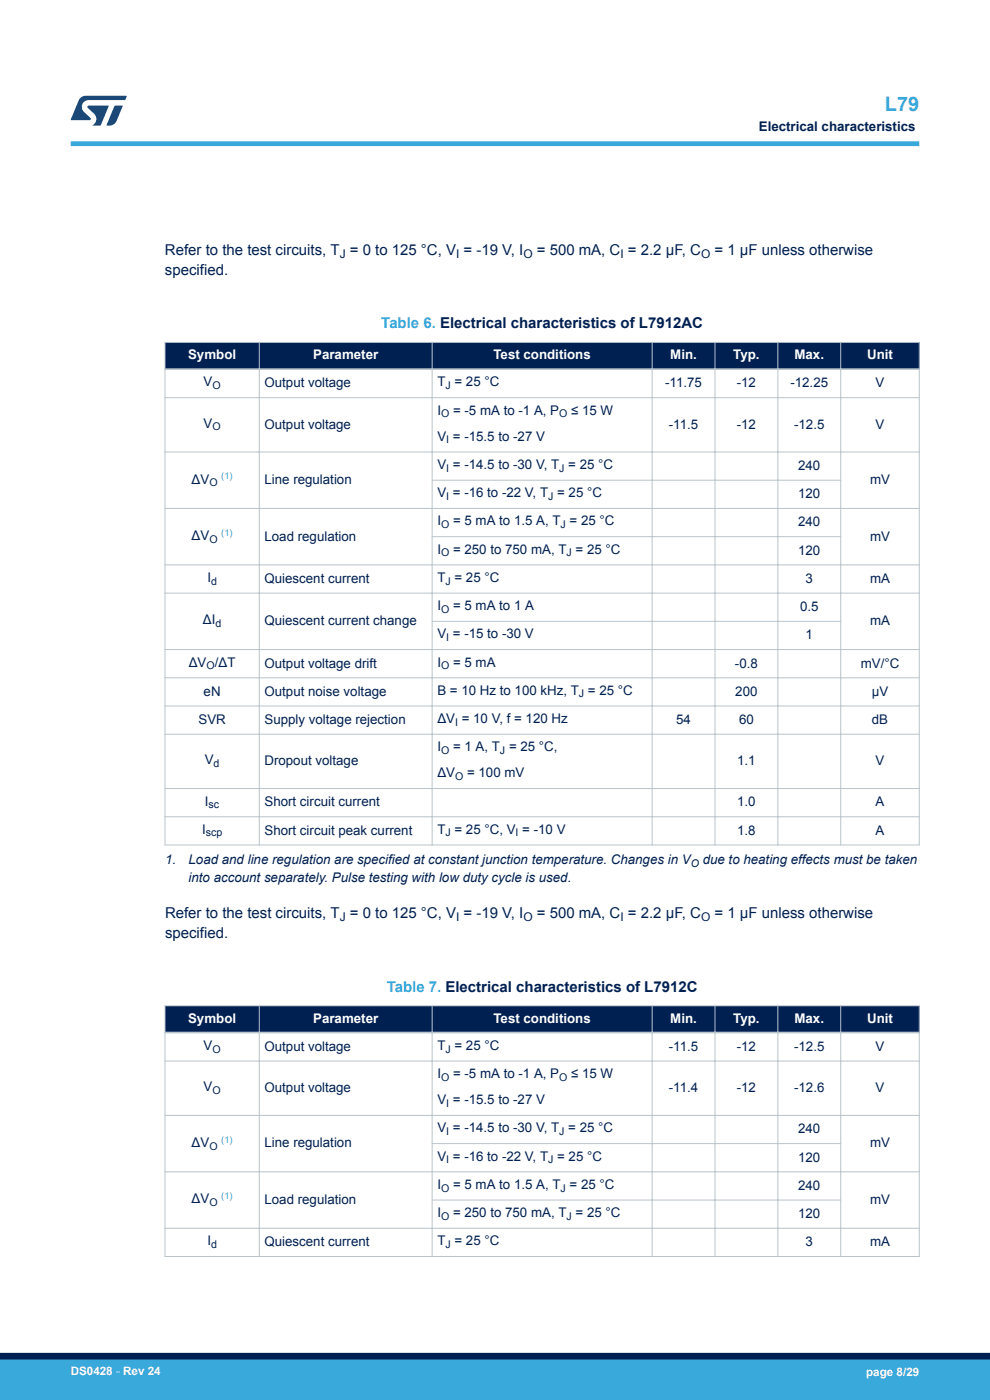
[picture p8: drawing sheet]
<svg xmlns="http://www.w3.org/2000/svg" width="210mm" height="297mm" viewBox="0 0 210 297" stroke-linecap="round" stroke-linejoin="round" font-family="sans-serif">
<defs><g id="words">
<text font-size="4.2" fill="#39a9dc" x="187.7" y="23.5">L79</text>
<g font-size="3.2" fill="#002052">
<text x="35" y="54.1">Refer to the test circuits, T = 0 to 125 °C, V = -19 V, I</text>
<text x="35" y="58.3">specified.</text>
<text x="113.9" y="54.1">= 500 mA, C = 2.2 µF, C</text>
<text x="151.6" y="54.1">= 1 µF unless otherwise</text>
<text x="35" y="194.8">Refer to the test circuits, T = 0 to 125 °C, V = -19 V, I</text>
<text x="113.9" y="194.8">= 500 mA, C = 2.2 µF, C</text>
<text x="151.6" y="194.8">= 1 µF unless otherwise</text>
<text x="35" y="199.1">specified.</text>
</g>
<g font-size="3.2" fill="#39a9dc">
<text x="80.9" y="69.6">Table 6. Electrical characteristics of L7912AC</text>
<text x="82" y="210.4">Table 7. Electrical characteristics of L7912C</text>
</g>
<g font-size="2.8" fill="#002052">
<text x="161" y="27.9">Electrical characteristics</text>
<text x="43.2" y="82">V</text>
<text x="56.1" y="82.2">Output voltage</text>
<text x="92.8" y="82">T = 25 °C</text>
<text x="141.1" y="82.2">-11.75</text>
<text x="156.3" y="82.2">-12</text>
<text x="167.7" y="82.2">-12.25</text>
<text x="185.7" y="82.2">V</text>
<text x="92.8" y="88">I</text>
<text x="96.1" y="88">= -5 mA to -1 A, P</text>
<text x="121.1" y="88">≤ 15 W</text>
<text x="43.2" y="90.7">V</text>
<text x="56.1" y="90.9">Output voltage</text>
<text x="92.8" y="93.5">V = -15.5 to -27 V</text>
<text x="141.9" y="90.9">-11.5</text>
<text x="156.3" y="90.9">-12</text>
<text x="168.4" y="90.9">-12.5</text>
<text x="185.7" y="90.9">V</text>
<text x="92.8" y="99.5">V = -14.5 to -30 V, T = 25 °C</text>
<text x="169.3" y="99.7">240</text>
<text x="40.6" y="102.6">ΔV</text>
<text x="56.1" y="102.7">Line regulation</text>
<text x="92.8" y="105.5">V = -16 to -22 V, T = 25 °C</text>
<text x="169.3" y="105.7">120</text>
<text x="184.5" y="102.7">mV</text>
<text x="92.8" y="111.5">I</text>
<text x="96.1" y="111.5">= 5 mA to 1.5 A, T = 25 °C</text>
<text x="169.3" y="111.7">240</text>
<text x="40.6" y="114.6">ΔV</text>
<text x="56.1" y="114.7">Load regulation</text>
<text x="92.8" y="117.5">I</text>
<text x="96.1" y="117.5">= 250 to 750 mA, T = 25 °C</text>
<text x="169.3" y="117.7">120</text>
<text x="184.5" y="114.7">mV</text>
<text x="44" y="123.5">I</text>
<text x="56.1" y="123.6">Quiescent current</text>
<text x="92.8" y="123.5">T = 25 °C</text>
<text x="170.9" y="123.6">3</text>
<text x="184.5" y="123.6">mA</text>
<text x="92.8" y="129.4">I</text>
<text x="96.1" y="129.4">= 5 mA to 1 A</text>
<text x="169.7" y="129.6">0.5</text>
<text x="43" y="132.4">ΔI</text>
<text x="56.1" y="132.6">Quiescent current change</text>
<text x="92.8" y="135.4">V = -15 to -30 V</text>
<text x="170.9" y="135.6">1</text>
<text x="184.6" y="132.6">mA</text>
<text x="40" y="141.4">ΔV /ΔT</text>
<text x="56.1" y="141.6">Output voltage drift</text>
<text x="92.8" y="141.4">I</text>
<text x="96.1" y="141.4">= 5 mA</text>
<text x="155.9" y="141.6">-0.8</text>
<text x="182.6" y="141.6">mV/°C</text>
<text x="43.2" y="147.6">eN</text>
<text x="56.1" y="147.6">Output noise voltage</text>
<text x="92.8" y="147.4">B = 10 Hz to 100 kHz, T = 25 °C</text>
<text x="156" y="147.6">200</text>
<text x="184.9" y="147.6">µV</text>
<text x="42.1" y="153.6">SVR</text>
<text x="56.1" y="153.6">Supply voltage rejection</text>
<text x="92.8" y="153.4">ΔV = 10 V, f = 120 Hz</text>
<text x="143.4" y="153.6">54</text>
<text x="156.8" y="153.6">60</text>
<text x="184.9" y="153.6">dB</text>
<text x="92.8" y="159.4">I</text>
<text x="96.1" y="159.4">= 1 A, T = 25 °C,</text>
<text x="43.4" y="162.1">V</text>
<text x="56.1" y="162.3">Dropout voltage</text>
<text x="92.8" y="164.9">ΔV</text>
<text x="99.1" y="164.9">= 100 mV</text>
<text x="156.4" y="162.3">1.1</text>
<text x="185.7" y="162.3">V</text>
<text x="43.5" y="170.9">I</text>
<text x="56.1" y="171.1">Short circuit current</text>
<text x="156.4" y="171.1">1.0</text>
<text x="185.7" y="171.1">A</text>
<text x="42.9" y="176.9">I</text>
<text x="56.1" y="177.1">Short circuit peak current</text>
<text x="92.8" y="176.9">T = 25 °C, V = -10 V</text>
<text x="156.4" y="177.1">1.8</text>
<text x="185.7" y="177.1">A</text>
<text x="35" y="183.3">1.</text>
<text x="40" y="183.3">Load and line regulation are specified at constant junction temperature. Changes in V</text>
<text x="149.1" y="183.3">due to heating effects must be taken</text>
<text x="40" y="187.1">into account separately. Pulse testing with low duty cycle is used.</text>
<text x="43.2" y="222.7">V</text>
<text x="56.1" y="222.9">Output voltage</text>
<text x="92.8" y="222.7">T = 25 °C</text>
<text x="141.9" y="222.9">-11.5</text>
<text x="156.3" y="222.9">-12</text>
<text x="168.4" y="222.9">-12.5</text>
<text x="185.7" y="222.9">V</text>
<text x="43.2" y="231.5">V</text>
<text x="56.1" y="231.7">Output voltage</text>
<text x="92.8" y="228.7">I</text>
<text x="96.1" y="228.7">= -5 mA to -1 A, P</text>
<text x="121.1" y="228.7">≤ 15 W</text>
<text x="141.9" y="231.7">-11.4</text>
<text x="156.3" y="231.7">-12</text>
<text x="168.4" y="231.7">-12.6</text>
<text x="185.7" y="231.7">V</text>
<text x="92.8" y="234.2">V = -15.5 to -27 V</text>
<text x="40.6" y="243.3">ΔV</text>
<text x="56.1" y="243.4">Line regulation</text>
<text x="92.8" y="240.2">V = -14.5 to -30 V, T = 25 °C</text>
<text x="169.3" y="240.4">240</text>
<text x="184.5" y="243.4">mV</text>
<text x="92.8" y="246.2">V = -16 to -22 V, T = 25 °C</text>
<text x="169.3" y="246.4">120</text>
<text x="40.6" y="255.3">ΔV</text>
<text x="56.1" y="255.4">Load regulation</text>
<text x="92.8" y="252.2">I</text>
<text x="96.1" y="252.2">= 5 mA to 1.5 A, T = 25 °C</text>
<text x="169.3" y="252.4">240</text>
<text x="184.5" y="255.4">mV</text>
<text x="92.8" y="258.2">I</text>
<text x="96.1" y="258.2">= 250 to 750 mA, T = 25 °C</text>
<text x="169.3" y="258.4">120</text>
<text x="44" y="264.2">I</text>
<text x="56.1" y="264.4">Quiescent current</text>
<text x="92.8" y="264.2">T = 25 °C</text>
<text x="170.9" y="264.4">3</text>
<text x="184.5" y="264.4">mA</text>
</g>
<g font-size="2.8" fill="#fff">
<text x="39.9" y="76.3">Symbol</text>
<text x="66.4" y="76.3">Parameter</text>
<text x="104.7" y="76.3">Test conditions</text>
<text x="142.2" y="76.3">Min.</text>
<text x="155.5" y="76.3">Typ.</text>
<text x="168.5" y="76.3">Max.</text>
<text x="183.9" y="76.3">Unit</text>
<text x="39.9" y="217">Symbol</text>
<text x="66.4" y="217">Parameter</text>
<text x="104.7" y="217">Test conditions</text>
<text x="142.2" y="217">Min.</text>
<text x="155.5" y="217">Typ.</text>
<text x="168.5" y="217">Max.</text>
<text x="183.9" y="217">Unit</text>
</g>
<g font-size="2.5" fill="#002052">
<text x="72.1" y="54.7">J</text>
<text x="96.7" y="54.7">I</text>
<text x="111" y="54.7">O</text>
<text x="131.6" y="54.7">I</text>
<text x="148.7" y="54.7">O</text>
<text x="72.1" y="195.5">J</text>
<text x="96.7" y="195.5">I</text>
<text x="111" y="195.5">O</text>
<text x="131.6" y="195.5">I</text>
<text x="148.7" y="195.5">O</text>
</g>
<g font-size="2.5" fill="#fff">
<text x="15" y="291.6">DS0428 - Rev 24</text>
<text x="183.7" y="291.9">page 8/29</text>
</g>
<g font-size="2.3" fill="#002052">
<text x="45.1" y="82.6">O</text>
<text x="94.5" y="82.6">J</text>
<text x="93.6" y="88.5">O</text>
<text x="118.6" y="88.5">O</text>
<text x="45.1" y="91.3">O</text>
<text x="94.7" y="94.1">I</text>
<text x="94.7" y="100.1">I</text>
<text x="118.6" y="100.1">J</text>
<text x="44.4" y="103.2">O</text>
<text x="94.7" y="106.1">I</text>
<text x="116.3" y="106.1">J</text>
<text x="93.6" y="112">O</text>
<text x="118.9" y="112">J</text>
<text x="44.4" y="115.1">O</text>
<text x="93.6" y="118">O</text>
<text x="120.2" y="118">J</text>
<text x="44.8" y="124">d</text>
<text x="94.5" y="124">J</text>
<text x="93.6" y="130">O</text>
<text x="45.7" y="133">d</text>
<text x="94.7" y="136">I</text>
<text x="43.8" y="142">O</text>
<text x="93.6" y="142">O</text>
<text x="122.8" y="148">J</text>
<text x="96.5" y="153.9">I</text>
<text x="93.6" y="159.9">O</text>
<text x="106.1" y="159.9">J</text>
<text x="45.3" y="162.7">d</text>
<text x="96.5" y="165.5">O</text>
<text x="44.3" y="171.5">sc</text>
<text x="43.6" y="177.4">scp</text>
<text x="94.5" y="177.4">J</text>
<text x="109.4" y="177.4">I</text>
<text x="146.5" y="183.9">O</text>
<text x="45.1" y="223.3">O</text>
<text x="94.5" y="223.3">J</text>
<text x="45.1" y="232">O</text>
<text x="93.6" y="229.3">O</text>
<text x="118.6" y="229.3">O</text>
<text x="94.7" y="234.8">I</text>
<text x="44.4" y="243.9">O</text>
<text x="94.7" y="240.8">I</text>
<text x="118.6" y="240.8">J</text>
<text x="94.7" y="246.8">I</text>
<text x="116.3" y="246.8">J</text>
<text x="44.4" y="255.9">O</text>
<text x="93.6" y="252.8">O</text>
<text x="118.9" y="252.8">J</text>
<text x="93.6" y="258.8">O</text>
<text x="120.2" y="258.8">J</text>
<text x="44.8" y="264.7">d</text>
<text x="94.5" y="264.7">J</text>
</g>
<g font-size="2" fill="#39a9dc">
<text x="46.9" y="101.7">(1)</text>
<text x="46.9" y="113.6">(1)</text>
<text x="46.9" y="242.4">(1)</text>
<text x="46.9" y="254.4">(1)</text>
</g>
</g></defs>
<g fill="#002052">
<path d="M35 72.6h160v5.7h-160z" fill-rule="evenodd"/>
<path d="M35 72.6h160v5.7h-160z" fill-rule="evenodd"/>
</g>
<g fill="none" stroke="#b9c4ca" stroke-width=".21">
<path d="M34.9 72.6h160.2M35 72.5v106.9M55 72.5v106.9M91.7 72.5v106.9M138.3 72.5v106.9M151.7 72.5v106.9M165 72.5v106.9M178.3 72.5v106.9M195 72.5v106.9M34.9 84.4h160.2M34.9 95.9h160.2M34.9 107.9h160.2"/>
<path d="M34.9 119.8h160.2M91.6 101.9h86.8M91.6 113.9h86.8M34.9 125.8h160.2M34.9 137.8h160.2M91.6 131.8h86.8M34.9 143.8h160.2M34.9 149.8h160.2M34.9 155.8h160.2M34.9 167.3h160.2M34.9 173.3h160.2M34.9 179.3h160.2"/>
</g>
<path d="M34.9 78.3h160.2" fill="none" stroke="#b9c4ca" stroke-width=".35"/>
<g fill="#002052">
<path d="M35 213.4h160v5.6h-160z" fill-rule="evenodd"/>
<path d="M35 213.4h160v5.6h-160z" fill-rule="evenodd"/>
</g>
<g fill="none" stroke="#b9c4ca" stroke-width=".21">
<path d="M34.9 213.4h160.2M35 213.3v53.4M55 213.3v53.4M91.7 213.3v53.4M138.3 213.3v53.4M151.7 213.3v53.4M165 213.3v53.4M178.3 213.3v53.4M195 213.3v53.4M34.9 225.1h160.2M34.9 236.6h160.2M34.9 248.6h160.2"/>
<path d="M91.6 242.6h86.8M91.6 254.6h86.8M34.9 260.6h160.2M34.9 266.6h160.2"/>
</g>
<path d="M34.9 219h160.2" fill="none" stroke="#b9c4ca" stroke-width=".35"/>
<path d="M15 30.5h180" fill="none" stroke="#39a9dc" stroke-width="1"/>
<g fill="#005288">
<path d="M17.1 20.7l1.1-.4 8.7 .1-.4 .8h-7.6a1.45 1.45 0 0 0-1.4 .9 1.45 1.45 0 0 0 .2 1.6l1.5 1.3v.4l-4.2 .1 1.7-4.2z"/>
<path d="M24.3 22.4l1.7 .1-1.3 3.2a1.6 1.6 0 0 1-1.5 .9l-.6-.1z"/>
<path d="M18.6 22.5h4.5l-1.8 4.1h-1.7a1.54 1.54 0 0 0 .4-2.4l-1.4-1.3z"/>
</g>
<g fill="#39a9dc">
<path d="M0 288.4h210v8.6h-210z" fill-rule="evenodd"/>
<path d="M-.1 288.4h210.2v4.4h-210.2z" fill-rule="evenodd"/>
</g>
<path d="M0 287.7h210" fill="none" stroke="#002052" stroke-width="1.4"/>
<use href="#words"/>
</svg>
